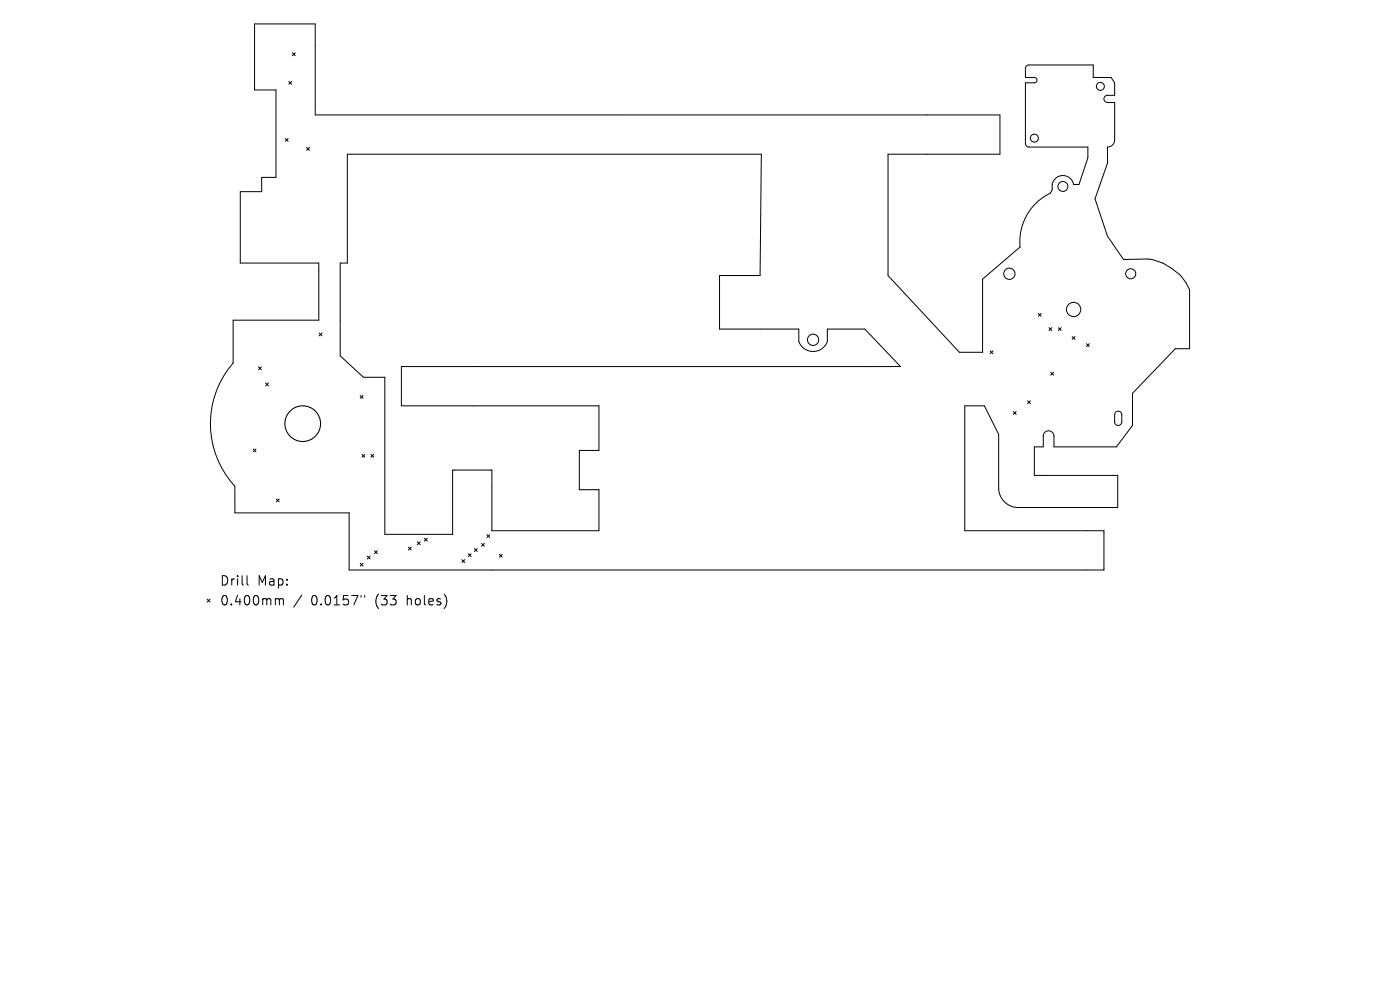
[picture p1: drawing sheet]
<svg xmlns="http://www.w3.org/2000/svg" width="297mm" height="210mm" viewBox="0 0 297 210" stroke-linecap="round" stroke-linejoin="round" font-family="sans-serif">
<defs><g id="words">
<g font-size="2.8">
<text x="46.6" y="124.5">Drill</text>
<text x="54.6" y="124.5">Map:</text>
<text x="46.6" y="128.7">0.400mm</text>
<text x="66" y="128.7">0.0157&quot;</text>
<text x="79.7" y="128.7">(33</text>
<text x="86.6" y="128.7">holes)</text>
</g>
</g></defs>
<g fill="none" stroke="#000" stroke-width=".21">
<path d="M54 5.1h12.9v19.3h145.2v8.3h-23.7v25.8l15.1 16.2h5v-15.5l7.9-6.8a11.4 11.4 0 0 1 6.4-11.4l.4-.7v-1.2a2.31 2.31 0 0 1 2.3-1.9 2.31 2.31 0 0 1 2.3 1.9h1.1l1.9-5.6v-2.3h-12.5a.76 .76 0 0 1-.8-.8v-12.8l2.1-.1 .3-.1 .1-.4-.1-.4-.3-.1-2.1-.1v-1.9a.76 .76 0 0 1 .8-.7h13.6v2.6h3.8l.8 1.2v2.6h-1.5a.76 .76 0 0 0-.8 .8 .76 .76 0 0 0 .8 .7h1.5v8a1.51 1.51 0 0 1-1.5 1.5v3.4l-2.7 7.6 2.7 7.9 3.4 4.9 5.3-.1a11.4 11.4 0 0 1 7.9 5.1l.8 1.5v12.5h-3.1l-9 9.4v6.9l-3.5 4.5h-13.2v-2.3a1.14 1.14 0 0 0-1.1-1.1 1.14 1.14 0 0 0-1.2 1.1v2.3h-1.9v6h17.7v6.9h-21.1a4.2 4.2 0 0 1-4.1-4.2v-11.4l-3.1-6h-4.1v26.5h29.5v8.3h-160.1v-12.1h-24.3v-5.7a19.6 19.6 0 0 1-.3-26.1v-9.1h18.1v-12.1h-16.6v-15.1h4.5v-3.1h3v-18.5h-4.5zM61.3 17.3l.6 .6M61.9 17.3l-.6 .6M62 11.2l.6 .6M62.6 11.2l-.6 .6M60.5 29.4l.6 .6M61.1 29.4l-.6 .6M65.1 31.3l.6 .6M65.7 31.3l-.6 .6M73.7 32.7h87.8l-.3 25.8h-8.6v11.3h16.9v2.7a3.2 3.2 0 0 0 3 2.1 3.2 3.2 0 0 0 3-2.1v-2.7h8l7.5 8h-105.9l.1 8.3h41.9v9.5h-4.2v8.3h4.2v8.7h-22.7v-12.9h-8.4v13.6h-14.4v-33.3h-4.5l-4.9-4.5v-19.7h1.5zM54.8 77.8l.6 .6M55.4 77.8l-.6 .6"/>
<path d="M67.7 70.6l.6 .6M68.3 70.6l-.6 .6M210 74.4l.6 .6M210.6 74.4l-.6 .6M220.3 66.5l.6 .6M220.9 66.5l-.6 .6M222.5 69.5l.6 .6M222.9 79l.6 .6M223.1 69.5l-.6 .6M223.5 79l-.6 .6M224.5 69.5l.6 .6M225.1 69.5l-.6 .6"/>
<path d="M227.5 71.4l.6 .6M228.1 71.4l-.6 .6M230.5 72.9l.6 .6M231.1 72.9l-.6 .6M53.7 95.2l.6 .7M54.3 95.2l-.6 .7M56.3 81.2l.7 .6M57 81.2l-.7 .6M76.4 83.9l.6 .6M76.8 96.4l.6 .6M77 83.9l-.6 .6M77.4 96.4l-.6 .6"/>
<path d="M78.7 96.4l.6 .6M79.3 96.4l-.6 .6M215 87.3l.6 .6M215.6 87.3l-.6 .6M218 85l.6 .6M218.6 85l-.6 .6M236.7 87.4a.76 .76 0 0 1 .8-.1 .76 .76 0 0 1 .5 .7v1.5a.76 .76 0 0 1-.8 .8 .76 .76 0 0 1-.7-.8v-1.6zM58.6 105.8l.6 .7M59.2 105.8l-.6 .7M76.4 119.5l.6 .6M77 119.5l-.6 .6M77.9 118l.6 .6"/>
<path d="M78.5 118l-.6 .6M79.4 116.8l.6 .6M80 116.8l-.6 .6M86.6 116.1l.6 .6M87.2 116.1l-.6 .6M88.5 114.9l.6 .6M89.1 114.9l-.6 .6M90 114.2l.6 .6M90.6 114.2l-.6 .6M98 118.7l.6 .6M98.6 118.7l-.6 .6M99.3 117.5l.6 .6"/>
<path d="M99.9 117.5l-.6 .6M100.6 116.4l.6 .6M101.2 116.4l-.6 .6M102.2 115.3l.6 .6M102.8 115.3l-.6 .6M103.3 113.4l.6 .6M103.9 113.4l-.6 .6M105.9 117.6l.6 .6M106.5 117.6l-.6 .6M44 127.1l.6 .6M44.6 127.1l-.6 .6M52.4 122.1v1.7l.3 .3"/>
<path d="M58.7 127l.5 .1 .1 .2M59.3 127.3l.3-.3 .4 .1 .1 1.2M59.3 127.3v1M64 126.2l-1.7 2.6M76.6 126.3v.4M77.4 126.3v.4"/>
<circle cx="233.4" cy="18.3" r=".85"/>
<circle cx="219.4" cy="29.3" r=".85"/>
<circle cx="225.5" cy="39.5" r="1.05"/>
<circle cx="214.1" cy="58.1" r="1.2"/>
<circle cx="239.9" cy="58.1" r="1.07"/>
<circle cx="172.5" cy="72.1" r="1.2"/>
<circle cx="227.8" cy="65.6" r="1.51"/>
</g>
<circle cx="64.2" cy="89.9" r="3.8" fill="none" stroke="#000" stroke-width=".23"/>
<use href="#words"/>
</svg>
